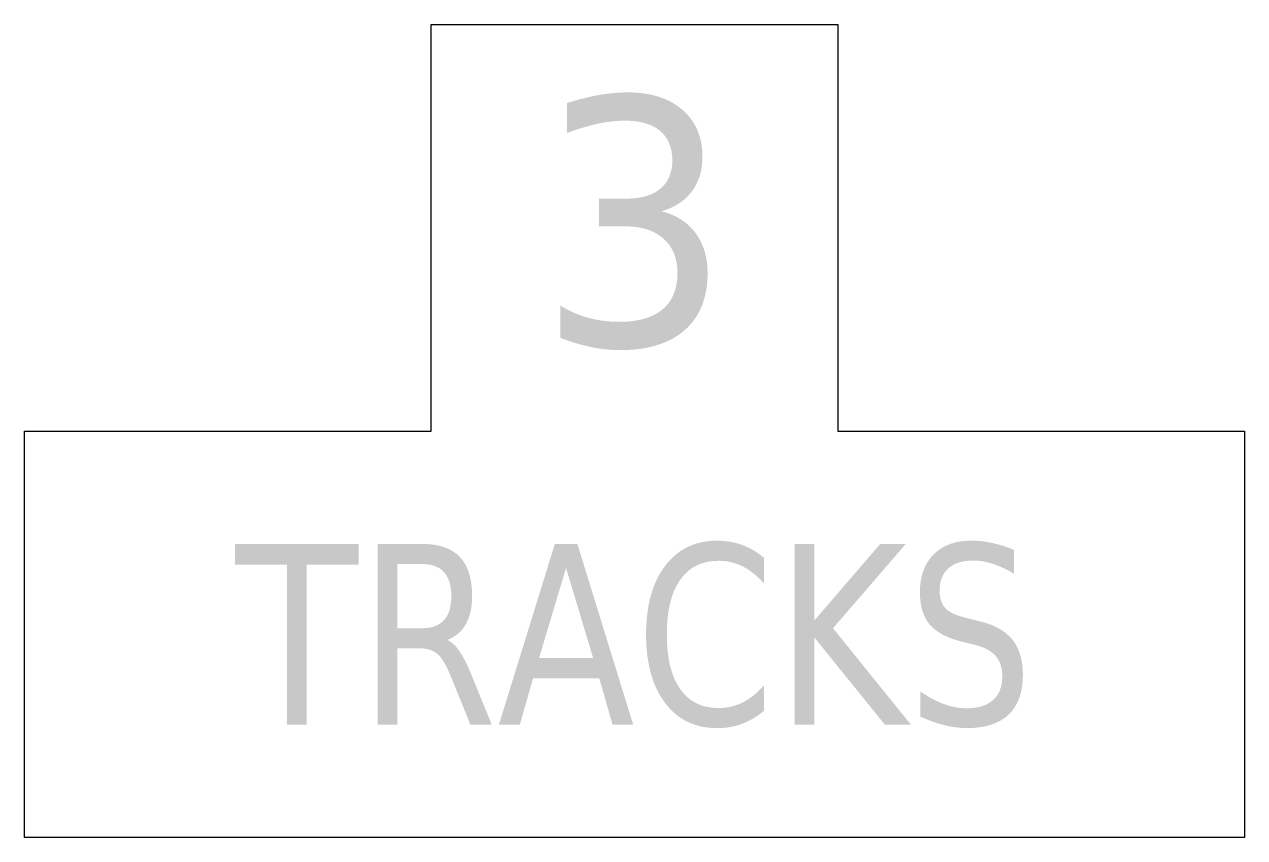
# Model space of a CAD drawing. Header units: inches. Extents: x -0.5 to 0.5, y -0.33 to 0.33.
import ezdxf

# ---------------------------------------------------------------- set-up
doc = ezdxf.new("R2010")
doc.units = ezdxf.units.IN
doc.header["$MEASUREMENT"] = 0

msp = doc.modelspace()

# ---------------------------------------------------------------- hatches: boundary and pattern name
h = msp.add_hatch(color=7)
edge = h.paths.add_edge_path()
edge.add_spline(control_points=[(0.0221, 0.1801), (0.0339, 0.1773), (0.0432, 0.1714), (0.0499, 0.1625), (0.0566, 0.1536), (0.0599, 0.1426), (0.0599, 0.1295), (0.0599, 0.1094), (0.0537, 0.0938), (0.0413, 0.0828), (0.0289, 0.0718), (0.0112, 0.0663), (-0.0117, 0.0663), (-0.0195, 0.0663), (-0.0274, 0.0671), (-0.0355, 0.0688), (-0.0437, 0.0705), (-0.0521, 0.073), (-0.0609, 0.0764)], knot_values=[0, 0, 0, 0, 1, 1, 1, 2, 2, 2, 3, 3, 3, 4, 4, 4, 5, 5, 5, 6, 6, 6, 6], degree=3, periodic=0)
edge.add_line((-0.0609, 0.0764), (-0.0609, 0.103))
edge.add_spline(control_points=[(-0.0609, 0.103), (-0.0539, 0.0985), (-0.0464, 0.0952), (-0.0382, 0.0929), (-0.03, 0.0906), (-0.0215, 0.0895), (-0.0126, 0.0895), (0.003, 0.0895), (0.0148, 0.0929), (0.023, 0.0997), (0.0311, 0.1065), (0.0352, 0.1165), (0.0352, 0.1295), (0.0352, 0.1415), (0.0314, 0.1509), (0.0239, 0.1576), (0.0163, 0.1644), (0.0058, 0.1678), (-0.0078, 0.1678)], knot_values=[0, 0, 0, 0, 1, 1, 1, 2, 2, 2, 3, 3, 3, 4, 4, 4, 5, 5, 5, 6, 6, 6, 6], degree=3, periodic=0)
edge.add_line((-0.0078, 0.1678), (-0.0291, 0.1678))
edge.add_line((-0.0291, 0.1678), (-0.0291, 0.1905))
edge.add_line((-0.0291, 0.1905), (-0.0068, 0.1905))
edge.add_spline(control_points=[(-0.0068, 0.1905), (0.0054, 0.1905), (0.0147, 0.1932), (0.0212, 0.1986), (0.0277, 0.204), (0.031, 0.2118), (0.031, 0.222), (0.031, 0.2324), (0.0276, 0.2405), (0.0209, 0.2461), (0.0143, 0.2516), (0.0047, 0.2544), (-0.0078, 0.2544), (-0.0146, 0.2544), (-0.0219, 0.2536), (-0.0296, 0.252), (-0.0373, 0.2504), (-0.0459, 0.2478), (-0.0553, 0.2443)], knot_values=[0, 0, 0, 0, 1, 1, 1, 2, 2, 2, 3, 3, 3, 4, 4, 4, 5, 5, 5, 6, 6, 6, 6], degree=3, periodic=0)
edge.add_line((-0.0553, 0.2443), (-0.0553, 0.2689))
edge.add_spline(control_points=[(-0.0553, 0.2689), (-0.0459, 0.2718), (-0.0371, 0.274), (-0.0289, 0.2755), (-0.0206, 0.2769), (-0.0129, 0.2776), (-0.0056, 0.2776), (0.0132, 0.2776), (0.0282, 0.2729), (0.0392, 0.2634), (0.0502, 0.2539), (0.0557, 0.241), (0.0557, 0.2248), (0.0557, 0.2136), (0.0528, 0.204), (0.0469, 0.1963), (0.0411, 0.1885), (0.0328, 0.1831), (0.0221, 0.1801)], knot_values=[0, 0, 0, 0, 1, 1, 1, 2, 2, 2, 3, 3, 3, 4, 4, 4, 5, 5, 5, 6, 6, 6, 6], degree=3, periodic=0)
h = msp.add_hatch(color=7)
edge = h.paths.add_edge_path()
edge.add_line((0.1062, -0.104), (0.1062, -0.1251))
edge.add_spline(control_points=[(0.1062, -0.1251), (0.1007, -0.1189), (0.0949, -0.1142), (0.0887, -0.111), (0.0825, -0.1079), (0.0759, -0.1064), (0.0689, -0.1064), (0.0552, -0.1064), (0.0447, -0.1116), (0.0375, -0.1219), (0.0302, -0.1323), (0.0265, -0.1472), (0.0265, -0.1668), (0.0265, -0.1863), (0.0302, -0.2013), (0.0375, -0.2116), (0.0447, -0.222), (0.0552, -0.2271), (0.0689, -0.2271), (0.0759, -0.2271), (0.0825, -0.2256), (0.0887, -0.2225), (0.0949, -0.2194), (0.1007, -0.2147), (0.1062, -0.2084)], knot_values=[0, 0, 0, 0, 1, 1, 1, 2, 2, 2, 3, 3, 3, 4, 4, 4, 5, 5, 5, 6, 6, 6, 7, 7, 7, 8, 8, 8, 8], degree=3, periodic=0)
edge.add_line((0.1062, -0.2084), (0.1062, -0.2293))
edge.add_spline(control_points=[(0.1062, -0.2293), (0.1005, -0.2341), (0.0945, -0.2377), (0.0881, -0.24), (0.0818, -0.2424), (0.0751, -0.2436), (0.068, -0.2436), (0.0498, -0.2436), (0.0355, -0.2368), (0.0251, -0.223), (0.0147, -0.2093), (0.0095, -0.1906), (0.0095, -0.1668), (0.0095, -0.143), (0.0147, -0.1242), (0.0251, -0.1105), (0.0355, -0.0968), (0.0498, -0.0899), (0.068, -0.0899), (0.0752, -0.0899), (0.0819, -0.0911), (0.0883, -0.0934), (0.0947, -0.0958), (0.1006, -0.0993), (0.1062, -0.104)], knot_values=[0, 0, 0, 0, 1, 1, 1, 2, 2, 2, 3, 3, 3, 4, 4, 4, 5, 5, 5, 6, 6, 6, 7, 7, 7, 8, 8, 8, 8], degree=3, periodic=0)
h = msp.add_hatch(color=7)
edge = h.paths.add_edge_path()
edge.add_line((0.311, -0.0975), (0.311, -0.117))
edge.add_spline(control_points=[(0.311, -0.117), (0.3049, -0.1134), (0.2991, -0.1107), (0.2936, -0.1089), (0.2881, -0.1071), (0.2829, -0.1062), (0.2778, -0.1062), (0.2689, -0.1062), (0.2621, -0.1083), (0.2573, -0.1125), (0.2525, -0.1168), (0.2501, -0.1228), (0.2501, -0.1306), (0.2501, -0.1371), (0.2517, -0.1421), (0.2549, -0.1454), (0.2581, -0.1488), (0.2642, -0.1515), (0.2731, -0.1535)], knot_values=[0, 0, 0, 0, 1, 1, 1, 2, 2, 2, 3, 3, 3, 4, 4, 4, 5, 5, 5, 6, 6, 6, 6], degree=3, periodic=0)
edge.add_line((0.2731, -0.1535), (0.2828, -0.156))
edge.add_spline(control_points=[(0.2828, -0.156), (0.295, -0.1588), (0.3039, -0.1639), (0.3097, -0.171), (0.3154, -0.1782), (0.3183, -0.1878), (0.3183, -0.1999), (0.3183, -0.2142), (0.3144, -0.2251), (0.3066, -0.2325), (0.2988, -0.2399), (0.2874, -0.2436), (0.2724, -0.2436), (0.2667, -0.2436), (0.2606, -0.2428), (0.2542, -0.2412), (0.2478, -0.2396), (0.2412, -0.2373), (0.2343, -0.2342)], knot_values=[0, 0, 0, 0, 1, 1, 1, 2, 2, 2, 3, 3, 3, 4, 4, 4, 5, 5, 5, 6, 6, 6, 6], degree=3, periodic=0)
edge.add_line((0.2343, -0.2342), (0.2343, -0.2136))
edge.add_spline(control_points=[(0.2343, -0.2136), (0.2409, -0.2181), (0.2474, -0.2216), (0.2537, -0.2239), (0.26, -0.2262), (0.2662, -0.2273), (0.2724, -0.2273), (0.2816, -0.2273), (0.2887, -0.2251), (0.2938, -0.2206), (0.2989, -0.2161), (0.3014, -0.2097), (0.3014, -0.2013), (0.3014, -0.1941), (0.2996, -0.1884), (0.2959, -0.1843), (0.2923, -0.1802), (0.2864, -0.1771), (0.2781, -0.1751)], knot_values=[0, 0, 0, 0, 1, 1, 1, 2, 2, 2, 3, 3, 3, 4, 4, 4, 5, 5, 5, 6, 6, 6, 6], degree=3, periodic=0)
edge.add_line((0.2781, -0.1751), (0.2683, -0.1727))
edge.add_spline(control_points=[(0.2683, -0.1727), (0.2561, -0.1697), (0.2473, -0.165), (0.242, -0.1587), (0.2366, -0.1523), (0.2339, -0.1435), (0.2339, -0.1322), (0.2339, -0.1191), (0.2376, -0.1088), (0.2451, -0.1012), (0.2526, -0.0937), (0.2628, -0.0899), (0.2759, -0.0899), (0.2816, -0.0899), (0.2873, -0.0905), (0.2932, -0.0918), (0.299, -0.0931), (0.305, -0.0949), (0.311, -0.0975)], knot_values=[0, 0, 0, 0, 1, 1, 1, 2, 2, 2, 3, 3, 3, 4, 4, 4, 5, 5, 5, 6, 6, 6, 6], degree=3, periodic=0)
for points in [[(-0.3275, -0.0926), (-0.226, -0.0926), (-0.226, -0.1095), (-0.2686, -0.1095), (-0.2686, -0.2407), (-0.2849, -0.2407), (-0.2849, -0.1095), (-0.3275, -0.1095), (-0.3275, -0.0926)], [(0.1313, -0.0926), (0.1475, -0.0926), (0.1475, -0.1552), (0.2014, -0.0926), (0.2223, -0.0926), (0.1627, -0.1617), (0.2265, -0.2407), (0.2051, -0.2407), (0.1475, -0.1694), (0.1475, -0.2407), (0.1313, -0.2407), (0.1313, -0.0926)]]:
    msp.add_hatch(color=7).paths.add_polyline_path(points)
h = msp.add_hatch(color=7)
edge = h.paths.add_edge_path()
edge.add_spline(control_points=[(-0.1536, -0.1713), (-0.1501, -0.1727), (-0.1467, -0.1758), (-0.1434, -0.1806), (-0.1402, -0.1854), (-0.1369, -0.1919), (-0.1335, -0.2003)], knot_values=[0, 0, 0, 0, 1, 1, 1, 2, 2, 2, 2], degree=3, periodic=0)
edge.add_line((-0.1335, -0.2003), (-0.117, -0.2407))
edge.add_line((-0.117, -0.2407), (-0.1345, -0.2407))
edge.add_line((-0.1345, -0.2407), (-0.1499, -0.2027))
edge.add_spline(control_points=[(-0.1499, -0.2027), (-0.1538, -0.1928), (-0.1576, -0.1862), (-0.1613, -0.183), (-0.1651, -0.1797), (-0.1701, -0.1781), (-0.1766, -0.1781)], knot_values=[0, 0, 0, 0, 1, 1, 1, 2, 2, 2, 2], degree=3, periodic=0)
edge.add_line((-0.1766, -0.1781), (-0.1943, -0.1781))
edge.add_line((-0.1943, -0.1781), (-0.1943, -0.2407))
edge.add_line((-0.1943, -0.2407), (-0.2105, -0.2407))
edge.add_line((-0.2105, -0.2407), (-0.2105, -0.0926))
edge.add_line((-0.2105, -0.0926), (-0.1739, -0.0926))
edge.add_spline(control_points=[(-0.1739, -0.0926), (-0.1601, -0.0926), (-0.1499, -0.0961), (-0.1432, -0.1032), (-0.1364, -0.1103), (-0.1331, -0.121), (-0.1331, -0.1353), (-0.1331, -0.1446), (-0.1348, -0.1523), (-0.1383, -0.1585), (-0.1418, -0.1646), (-0.1469, -0.1689), (-0.1536, -0.1713)], knot_values=[0, 0, 0, 0, 1, 1, 1, 2, 2, 2, 3, 3, 3, 4, 4, 4, 4], degree=3, periodic=0)
edge = h.paths.add_edge_path(flags=0)
edge.add_line((-0.1943, -0.1091), (-0.1943, -0.1617))
edge.add_line((-0.1943, -0.1617), (-0.1739, -0.1617))
edge.add_spline(control_points=[(-0.1739, -0.1617), (-0.166, -0.1617), (-0.1601, -0.1594), (-0.1561, -0.155), (-0.1521, -0.1505), (-0.1501, -0.1439), (-0.1501, -0.1353), (-0.1501, -0.1266), (-0.1521, -0.1201), (-0.1561, -0.1157), (-0.1601, -0.1113), (-0.166, -0.1091), (-0.1739, -0.1091)], knot_values=[0, 0, 0, 0, 1, 1, 1, 2, 2, 2, 3, 3, 3, 4, 4, 4, 4], degree=3, periodic=0)
edge.add_line((-0.1739, -0.1091), (-0.1943, -0.1091))
h = msp.add_hatch(color=7)
h.paths.add_polyline_path([(-0.0653, -0.0926), (-0.0468, -0.0926), (-0.0011, -0.2407), (-0.018, -0.2407), (-0.0289, -0.2027), (-0.0831, -0.2027), (-0.094, -0.2407), (-0.1111, -0.2407), (-0.0653, -0.0926)])
h.paths.add_polyline_path([(-0.0561, -0.1123), (-0.0782, -0.1861), (-0.0339, -0.1861), (-0.0561, -0.1123)], flags=0)

# ---------------------------------------------------------------- linework, layer by layer
at = {"color": 7}
msp.add_lwpolyline([(-0.1667, 0), (-0.1667, 0.3333), (0.1667, 0.3333), (0.1667, 0), (0.5, 0), (0.5, -0.3333), (-0.5, -0.3333), (-0.5, 0), (-0.1667, 0)], close=True, dxfattribs=at)

doc.saveas('drawing.dxf')
